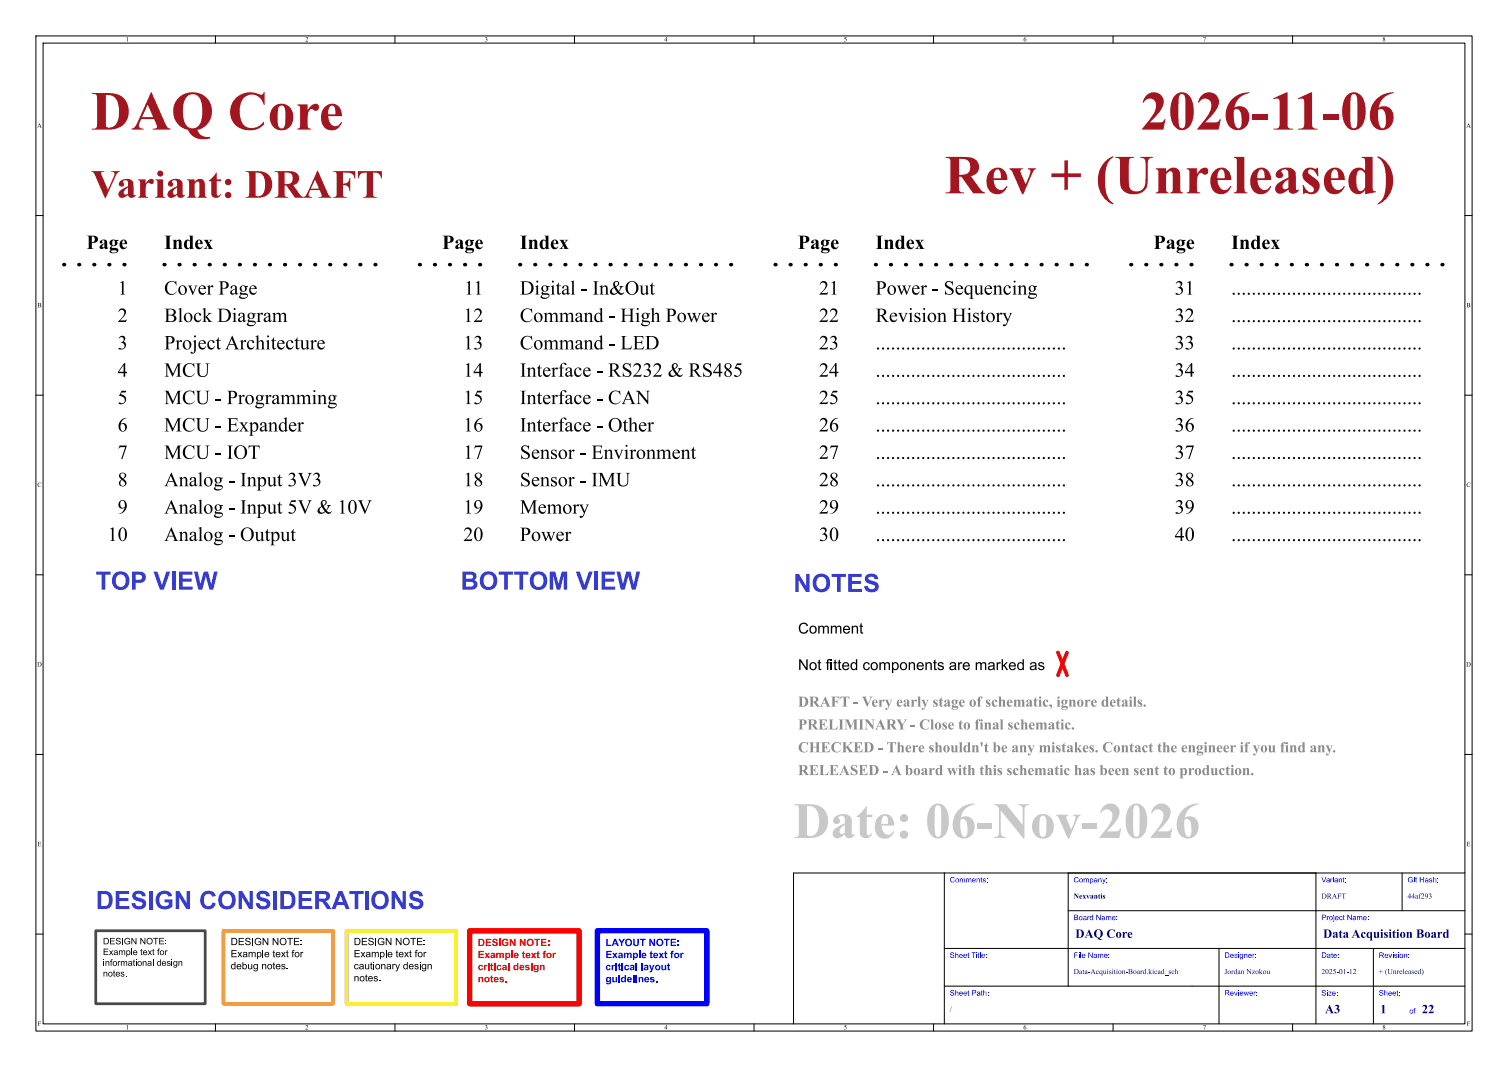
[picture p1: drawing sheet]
<svg xmlns="http://www.w3.org/2000/svg" width="420mm" height="297mm" viewBox="0 0 420 297" stroke-linecap="round" stroke-linejoin="round" font-family="sans-serif">
<defs><g id="words">
<g font-size="15.3" fill="#a21622">
<text x="25.4" y="37.9">DAQ Core</text>
<text x="317.7" y="37.9">2026-11-06</text>
<text x="263" y="55.7">Rev+ (Unreleased)</text>
</g>
<text font-size="14.2" fill="#c8c8c8" x="221" y="235">Date:06-Nov-2026</text>
<text font-size="11.1" fill="#a21622" x="25.4" y="56.4">Variant:DRAFT</text>
<g font-size="7" fill="#353ccf">
<text x="26.7" y="165">TOP VIEW</text>
<text x="128.3" y="165">BOTTOM VIEW</text>
<text x="221" y="165.6">NOTES</text>
<text x="26.7" y="253.9">DESIGN CONSIDERATIONS</text>
</g>
<g font-size="5.6">
<text x="24.1" y="70">Page</text>
<text x="45.7" y="70">Index</text>
<text x="123.1" y="70">Page</text>
<text x="144.8" y="70">Index</text>
<text x="222.2" y="70">Page</text>
<text x="243.8" y="70">Index</text>
<text x="321.2" y="70">Page</text>
<text x="342.9" y="70">Index</text>
<text x="32.8" y="82.7">1</text>
<text x="45.7" y="82.7">CoverPage</text>
<text x="129.2" y="82.7">11</text>
<text x="144.8" y="82.7">Digital - In&amp;Out</text>
<text x="228.1" y="82.7">21</text>
<text x="243.8" y="82.7">Power- Sequencing</text>
<text x="327.1" y="82.7">31</text>
<text x="342.9" y="82.7">......................................</text>
<text x="32.8" y="90.3">2</text>
<text x="45.7" y="90.3">Block Diagram</text>
<text x="129" y="90.3">12</text>
<text x="144.8" y="90.3">Command- High Power</text>
<text x="228.1" y="90.3">22</text>
<text x="243.8" y="90.3">RevisionHistory</text>
<text x="327.1" y="90.3">32</text>
<text x="342.9" y="90.3">......................................</text>
<text x="32.8" y="97.9">3</text>
<text x="45.7" y="97.9">ProjectArchitecture</text>
<text x="129" y="97.9">13</text>
<text x="144.8" y="97.9">Command- LED</text>
<text x="228.1" y="97.9">23</text>
<text x="243.8" y="97.9">......................................</text>
<text x="327.1" y="97.9">33</text>
<text x="342.9" y="97.9">......................................</text>
<text x="32.8" y="105.5">4</text>
<text x="45.7" y="105.5">MCU</text>
<text x="129" y="105.5">14</text>
<text x="144.8" y="105.5">Interface- RS232&amp; RS485</text>
<text x="228.1" y="105.5">24</text>
<text x="243.8" y="105.5">......................................</text>
<text x="327.1" y="105.5">34</text>
<text x="342.9" y="105.5">......................................</text>
<text x="32.8" y="113.2">5</text>
<text x="45.7" y="113.2">MCU - Programming</text>
<text x="129" y="113.2">15</text>
<text x="144.8" y="113.2">Interface- CAN</text>
<text x="228.1" y="113.2">25</text>
<text x="243.8" y="113.2">......................................</text>
<text x="327.1" y="113.2">35</text>
<text x="342.9" y="113.2">......................................</text>
<text x="32.8" y="120.8">6</text>
<text x="45.7" y="120.8">MCU - Expander</text>
<text x="129" y="120.8">16</text>
<text x="144.8" y="120.8">Interface- Other</text>
<text x="228.1" y="120.8">26</text>
<text x="243.8" y="120.8">......................................</text>
<text x="327.1" y="120.8">36</text>
<text x="342.9" y="120.8">......................................</text>
<text x="32.8" y="128.4">7</text>
<text x="45.7" y="128.4">MCU - IOT</text>
<text x="129" y="128.4">17</text>
<text x="144.8" y="128.4">Sensor- Environment</text>
<text x="228.1" y="128.4">27</text>
<text x="243.8" y="128.4">......................................</text>
<text x="327.1" y="128.4">37</text>
<text x="342.9" y="128.4">......................................</text>
<text x="32.8" y="136">8</text>
<text x="45.7" y="136">Analog- Input3V3</text>
<text x="129" y="136">18</text>
<text x="144.8" y="136">Sensor- IMU</text>
<text x="228.1" y="136">28</text>
<text x="243.8" y="136">......................................</text>
<text x="327.1" y="136">38</text>
<text x="342.9" y="136">......................................</text>
<text x="32.8" y="143.6">9</text>
<text x="45.7" y="143.6">Analog- Input5V &amp; 10V</text>
<text x="129" y="143.6">19</text>
<text x="144.8" y="143.6">Memory</text>
<text x="228.1" y="143.6">29</text>
<text x="243.8" y="143.6">......................................</text>
<text x="327.1" y="143.6">39</text>
<text x="342.9" y="143.6">......................................</text>
<text x="30" y="151.3">10</text>
<text x="45.7" y="151.3">Analog- Output</text>
<text x="129" y="151.3">20</text>
<text x="144.8" y="151.3">Power</text>
<text x="228.1" y="151.3">30</text>
<text x="243.8" y="151.3">......................................</text>
<text x="327.1" y="151.3">40</text>
<text x="342.9" y="151.3">......................................</text>
</g>
<g font-size="4.2">
<text x="222.2" y="176.9">Comment</text>
<text x="222.2" y="187">Not fitted components are marked as</text>
</g>
<g font-size="4.2" fill="#8c8c8c">
<text x="222.2" y="197.2">DRAFT - Veryearlystageofschematic,ignoredetails.</text>
<text x="222.2" y="203.6">PRELIMINARY - Closetofinalschematic.</text>
<text x="222.2" y="209.9">CHECKED - Thereshouldn'tbeanymistakes.Contacttheengineerif youfindany.</text>
<text x="222.2" y="216.3">RELEASED - A boardwiththisschematichasbeensenttoproduction.</text>
</g>
<g font-size="3.5" fill="#00007f">
<text x="299.5" y="261.9">DAQ Core</text>
<text x="368.5" y="261.9">DataAcquisitionBoard</text>
<text x="369" y="282.9">A3</text>
<text x="384.4" y="282.9">1</text>
<text x="396" y="282.9">22</text>
</g>
<g font-size="2.8">
<text x="64.2" y="267.6">Example text for</text>
<text x="98.5" y="267.6">Example text for</text>
<text x="64.2" y="270.9">debug notes.</text>
<text x="98.5" y="270.9">cautionary design</text>
<text x="98.5" y="274.3">notes.</text>
</g>
<g font-size="2.8" fill="#f00">
<text x="133.1" y="267.8">Example text for</text>
<text x="133.1" y="271.2">critical design</text>
<text x="133.1" y="274.5">notes.</text>
</g>
<g font-size="2.8" fill="#00f">
<text x="168.6" y="267.8">Example text for</text>
<text x="168.6" y="271.2">critical layout</text>
<text x="168.6" y="274.5">guidelines.</text>
</g>
<g font-size="2.5">
<text x="28.7" y="266.9">Example text for</text>
<text x="28.7" y="269.8">informational design</text>
<text x="28.7" y="272.8">notes.</text>
</g>
<g font-size="2.1" fill="#00f">
<text x="264.5" y="246.2">Comments:</text>
<text x="299" y="246.2">Company:</text>
<text x="368" y="246.2">Variant:</text>
<text x="392" y="246.2">Git Hash:</text>
<text x="299" y="256.7">Board Name:</text>
<text x="368" y="256.7">Project Name:</text>
<text x="264.5" y="267.2">Sheet Title:</text>
<text x="299" y="267.2">File Name:</text>
<text x="341" y="267.2">Designer:</text>
<text x="368" y="267.2">Date:</text>
<text x="384" y="267.2">Revision:</text>
<text x="264.5" y="277.7">Sheet Path:</text>
<text x="341" y="277.7">Reviewer:</text>
<text x="368" y="277.7">Size:</text>
<text x="384" y="277.7">Sheet:</text>
<text x="392.5" y="282.7">of</text>
</g>
<g font-size="2.1" fill="#00007f">
<text x="299" y="250.7">Nexvantis</text>
<text x="368" y="250.7">DRAFT</text>
<text x="392" y="250.7">44af293</text>
<text x="299" y="271.7">Data-Acquisition-Board.kicad_sch</text>
<text x="341" y="271.7">JordanNzokou</text>
<text x="368" y="271.7">2025-01-12</text>
<text x="384" y="271.7">+ (Unreleased)</text>
<text x="264.5" y="282.2">/</text>
</g>
<g font-size="1.8">
<text x="35" y="12">1</text>
<text x="85" y="12">2</text>
<text x="135" y="12">3</text>
<text x="185" y="12">4</text>
<text x="235" y="12">5</text>
<text x="285" y="12">6</text>
<text x="335" y="12">7</text>
<text x="385" y="12">8</text>
<text x="10.3" y="36">A</text>
<text x="408.3" y="36">A</text>
<text x="10.4" y="86">B</text>
<text x="408.4" y="86">B</text>
<text x="10.4" y="136">C</text>
<text x="408.4" y="136">C</text>
<text x="10.3" y="186">D</text>
<text x="408.3" y="186">D</text>
<text x="10.4" y="236">E</text>
<text x="408.4" y="236">E</text>
<text x="10.5" y="286">F</text>
<text x="35" y="287">1</text>
<text x="85" y="287">2</text>
<text x="135" y="287">3</text>
<text x="185" y="287">4</text>
<text x="235" y="287">5</text>
<text x="285" y="287">6</text>
<text x="335" y="287">7</text>
<text x="385" y="287">8</text>
<text x="408.5" y="286">F</text>
</g>
</g></defs>
<g fill="none" stroke="#000" stroke-width=".28">
<path d="M10 10h400v277h-400zM12 12h396v273h-396zM60 10v2M110 10v2M160 10v2M210 10v2M260 10v2M310 10v2M360 10v2M10 60h2M408 60h2M10 110h2"/>
<path d="M408 110h2M10 160h2M408 160h2M10 210h2M408 210h2M263 243v42M297.5 253.5h110.5M297.5 243v31.5M366.5 243v42M390.5 243v10.5M408 243h-187v42M10 260h2"/>
<path d="M263 274.5h145M263 264h145M339.5 264v21M382.5 264v21M408 260h2M60 285v2M110 285v2M160 285v2M210 285v2M260 285v2M310 285v2M360 285v2"/>
</g>
<g fill="#fff">
<path d="M166.4 259.1h30.4v20.3h-30.4z"/>
<path d="M130.8 259.1h30.5v20.3h-30.5z"/>
<path d="M96.5 259.1h30.5v20.3h-30.5z"/>
<path d="M62.2 259.1h30.5v20.3h-30.5z"/>
<path d="M26.7 259.1h30.4v20.3h-30.4z"/>
</g>
<path d="M17.8 73.7h17.8M45.7 73.7h61M116.8 73.7h17.8M144.8 73.7h60.9M215.9 73.7h17.8M243.8 73.7h61M315 73.7h17.7M342.9 73.7h61" fill="none" stroke="#000" stroke-width="1" stroke-dasharray=".2 4"/>
<path d="M294.6 181.6l2.6 6.4M297.2 181.6l-2.6 6.4" fill="none" stroke="#f00" stroke-width="1"/>
<path d="M123.2 166.4h69.8v37.3h-69.8z" fill="none" stroke="#fff" stroke-width=".28"/>
<path d="M166.4 259.1h30.4v20.3h-30.4z" fill="none" stroke="#00f" stroke-width="1.5"/>
<g fill="#00f">
<path d="M168.8 261.3h.4v1.7h1v.3h-1.4z"/>
<path d="M171.1 261.3h.4l.8 2h-.4l-.2-.4h-.8l-.1 .4h-.5l.3-.8h1l-.3-.7-.3 .7h-.4z"/>
<path d="M172.2 261.3h.5l.5 .8 .4-.8h.5l-.7 1.2v.8h-.4v-.8z"/>
<path d="M174.4 261.6a1 1 0 0 1 1.5 .1 1 1 0 0 1-.5 1.5 1 1 0 0 1-1.3-.9h.4a.61 .61 0 0 0 .8 .7 .61 .61 0 0 0 .3-1l-.5-.4a.58 .58 0 0 0-.6 .7h-.4z"/>
<path d="M176.3 261.3h.4v1.1a.43 .43 0 0 0 .4 .6 .43 .43 0 0 0 .4-.6v-1.1h.4v1.4a.8 .8 0 0 1-.8 .7 .8 .8 0 0 1-.7-.7z"/>
<path d="M178.2 261.3h1.6v.4h-.6v1.6h-.4v-1.6h-.6z"/>
<path d="M180.9 261.3h.3l.9 1.4v-1.4h.3v2h-.4l-.8-1.3v1.3h-.3z"/>
<path d="M183.1 261.6a1 1 0 0 1 1.5 .1 1 1 0 0 1-.5 1.5 1 1 0 0 1-1.3-.9h.4a.61 .61 0 0 0 .8 .7 .61 .61 0 0 0 .3-1l-.5-.4a.58 .58 0 0 0-.6 .7h-.4z"/>
<path d="M184.9 261.3h1.6v.4h-.6v1.6h-.4v-1.6h-.6z"/>
<path d="M186.8 261.3h1.4v.4h-1v.4h1v.3h-1v.6h1.1v.3h-1.5z"/>
<path d="M188.7 261.9h.4v.4h-.4z"/>
<path d="M188.7 262.9h.4v.4h-.4z"/>
<path d="M168.8 264.7h1.5v.3h-1.1v.5h1v.3h-1v.6h1.1v.3h-1.5z"/>
</g>
<path d="M178.2 264.7v2" fill="none" stroke="#00f" stroke-width=".38"/>
<g fill="#00f">
<path d="M181.1 265l.4-.3v.5h.3v.3h-.3v.6l.3 .6-.6-.2-.1-1h-.2z"/>
<path d="M185.2 265l.4-.3v.5h.2v.3h-.2v.6l.2 .6-.6-.2v-1h-.2z"/>
<path d="M187 264.7h.7l-.1 .3h-.3v.2h.3v.3h-.3v1.2h-.4v-1.2h-.2z"/>
<path d="M172.3 268.3l.3-.2v.5h.3v.3h-.3v.6l.3 .5-.6-.1v-1h-.2z"/>
</g>
<path d="M177.3 268v2M178.8 268v2" fill="none" stroke="#00f" stroke-width=".38"/>
<g fill="#00f">
<path d="M185.9 268.3l.4-.2v.5h.3v.3h-.3v.6l.3 .5-.6-.1-.1-1h-.1z"/>
<path d="M173.1 272.1l.4-.2 .5 .2v-.7h.3v2h-.3v-.2l-.2 .2a.63 .63 0 0 1-.7-.1 .63 .63 0 0 1-.2-.6h.4l.1 .3a.37 .37 0 0 0 .5-.1 .37 .37 0 0 0 0-.5 .37 .37 0 0 0-.5 0l-.1 .3h-.4z"/>
</g>
<path d="M176.5 271.4v2" fill="none" stroke="#00f" stroke-width=".38"/>
<path d="M130.8 259.1h30.5v20.3h-30.5z" fill="none" stroke="#f00" stroke-width="1.5"/>
<g fill="#f00">
<path d="M133.3 261.3h.7a1.01 1.01 0 0 1 .9 1 1.01 1.01 0 0 1-.9 1h-.7v-.3h.4a.69 .69 0 0 0 .8-.7 .69 .69 0 0 0-.8-.6v1.3h-.4z"/>
<path d="M135.3 261.3h1.5v.4h-1.1v.4h1v.3h-1v.6h1.1v.3h-1.5z"/>
<path d="M137.3 261.5l.4-.2a.7 .7 0 0 1 .9 .6l-.9-.3-.2 .2 .2 .2a.75 .75 0 0 1 .9 .9 .75 .75 0 0 1-1.2 .4l-.4-.6 .4-.1a.37 .37 0 0 0 .4 .5 .37 .37 0 0 0 .3-.6 .7 .7 0 0 1-.8-.2 .7 .7 0 0 1 0-.8z"/>
</g>
<path d="M139.2 261.3v2" fill="none" stroke="#f00" stroke-width=".4"/>
<g fill="#f00">
<path d="M140 261.5l1.1-.2 .5 .6-.4 .1a.65 .65 0 0 0-.9-.1 .65 .65 0 0 0-.1 .9 .65 .65 0 0 0 .9 .1l.1-.3h-.5v-.3h.9v.8a1.09 1.09 0 0 1-1.6 0 1.09 1.09 0 0 1 0-1.6z"/>
<path d="M142 261.3h.4l.8 1.4v-1.4h.4v2h-.4l-.8-1.3v1.3h-.4z"/>
<path d="M144.8 261.3h.4l.8 1.4v-1.4h.4v2h-.4l-.9-1.3v1.3h-.3z"/>
<path d="M147 261.6a1 1 0 0 1 1.6 .1 1 1 0 0 1-.6 1.5 1 1 0 0 1-1.3-.9h.4a.61 .61 0 0 0 .8 .7 .61 .61 0 0 0 .3-1l-.5-.4a.58 .58 0 0 0-.6 .7h-.4z"/>
<path d="M148.8 261.3h1.6v.4h-.6v1.6h-.4v-1.6h-.6z"/>
<path d="M150.7 261.3h1.5v.4h-1.1v.4h1v.3h-1v.6h1.1v.3h-1.5z"/>
<path d="M152.6 261.9h.4v.4h-.4z"/>
<path d="M152.6 262.9h.4v.4h-.4z"/>
<path d="M133.3 264.7h1.4v.3h-1v.5h1v.3h-1v.6h1.1v.3h-1.5z"/>
</g>
<path d="M142.6 264.7v2" fill="none" stroke="#f00" stroke-width=".38"/>
<g fill="#f00">
<path d="M145.6 265l.4-.3v.5h.2v.3h-.2v.6l.2 .6-.6-.2v-1h-.2z"/>
<path d="M149.6 265l.4-.3v.5h.3v.3h-.3v.6l.3 .6-.7-.2v-1h-.2z"/>
<path d="M151.5 264.7h.6v.3h-.4v.2h.3v.3h-.3v1.2h-.4v-1.2h-.2z"/>
<path d="M136.7 268.3l.4-.2v.5h.2v.3h-.2v.6l.3 .5-.7-.1v-1h-.2z"/>
</g>
<path d="M141.7 268v2" fill="none" stroke="#f00" stroke-width=".38"/>
<g fill="#f00">
<path d="M143.1 268.8l.5-.2 .4 .2v-.8h.4v2h-.4v-.2l-.2 .2a.63 .63 0 0 1-.6-.1 .63 .63 0 0 1-.2-.6h.4v.3a.37 .37 0 0 0 .5 0 .37 .37 0 0 0 0-.5 .37 .37 0 0 0-.5-.1v.3h-.4z"/>
<path d="M136.7 271.7l.4-.3v.6h.2v.3h-.2v.6l.3 .5-.7-.1v-1h-.2z"/>
</g>
<path d="M96.5 259.1h30.5v20.3h-30.5z" fill="none" stroke="#faec00" stroke-width="1"/>
<g fill="#000">
<path d="M28.9 264.1h1.3v.2h-1.1v.5h1v.2h-1v.6h1.1v.2h-1.3zM28.9 261.1h.6a.89 .89 0 0 1 .8 .9 .89 .89 0 0 1-.8 .9h-.6v-.3h.6a.69 .69 0 0 0 .6-.6 .69 .69 0 0 0-.6-.7h-.4v1.3h-.2zM30.7 261.1h1.3v.2h-1.1v.5h1v.2h-1v.6h1.1v.3h-1.3zM30.9 267.1l.5-.1-.4 .3 .3 .4h-.3v1.1h-.2v-1.1h-.2zM31.6 270.2l.3-.1v.4h.2l-.2 .2v.7l.2 .4-.4-.1-.1-1h-.1zM32.4 261.2l.9-.1 .3 .4-.2 .1a.38 .38 0 0 0-.5-.4 .38 .38 0 0 0-.2 .5l.3 .1a.6 .6 0 0 1 .6 .8 .6 .6 0 0 1-1 .2l-.4-.4 .3-.1a.43 .43 0 0 0 .4 .4 .43 .43 0 0 0 .4-.5l-.9-.4zM34 261.1h.3v1.8h-.3zM34.9 261.3l.8-.2 .4 .3 .1 .2h-.2a.69 .69 0 0 0-1 0 .69 .69 0 0 0 0 1 .69 .69 0 0 0 1-.1v-.3h-.5v-.3h.8v.7a.96 .96 0 0 1-1.4 .1 .96 .96 0 0 1 0-1.4zM36.6 264.1h.2v1.7h-.2zM36.6 261.1h.2l1 1.4v-1.4h.2v1.8h-.2l-1-1.4v1.4h-.2zM37.2 267.2l.2-.1v.4h.2l-.2 .2v.8l.2 .3-.4-.1v-1h-.2zM39.1 261.1h.2l1 1.4v-1.4h.2v1.8h-.3l-.9-1.4v1.4h-.2z"/>
<path d="M39.2 264.2l.3-.1v.5h.2l-.2 .1v.8l.2 .3-.4-.1-.1-1h-.1zM41.1 261.3a.88 .88 0 0 1 1.3 .1 .88 .88 0 0 1-.4 1.3 .88 .88 0 0 1-1.2-.7h.3a.67 .67 0 0 0 .8 .6 .67 .67 0 0 0 .5-.9 .67 .67 0 0 0-1-.4l-.3 .7h-.3zM42.5 267h.2v1.8h-.2zM42.6 264.2l.2-.1v.5h.2l-.2 .1v.8l.2 .3-.4-.1v-1h-.2zM42.7 261.1h1.4v.2h-.6v1.6h-.2v-1.6h-.6zM44 264.1h.5l-.3 .3 .2 .3h-.2v1.1h-.2v-1.1h-.2zM44.3 261.1h1.3v.2h-1v.5h1v.2h-1v.6h1.1v.3h-1.4zM43.9 267.7l.3-.2 .4 .2v-.7h.2v1.8l-.2-.1-.6 .1a.31 .31 0 0 1-.3-.3 .31 .31 0 0 1 .2-.3 .4 .4 0 0 0 .5 .4 .4 .4 0 0 0 .2-.6l-.4-.3-.3 .5h-.2zM46 261.6h.3v.2h-.3zM46 262.6h.3v.3h-.3zM47.8 267h.2v.3h-.2zM64.5 264.4h1.4v.3h-1.2v.6h1.1v.2h-1.1v.7h1.2v.2h-1.4z"/>
<path d="M64.4 261.1h.7a1.01 1.01 0 0 1 1 1 1.01 1.01 0 0 1-.9 1h-.8v-.3h.7a.77 .77 0 0 0 .7-.7 .77 .77 0 0 0-.7-.8h-.4v1.5h-.3zM64.5 268.5l.4-.2 .4 .2v-.7h.3v2h-.2v-.2l-.3 .2-.5-.1-.3-.5 .3-.1a.45 .45 0 0 0 .6 .5 .45 .45 0 0 0 .1-.8l-.4-.3-.3 .6h-.3zM66.5 261.1h1.4v.2h-1.2v.6h1.1v.3h-1.1v.6h1.3v.3h-1.5zM67.5 267.8h.3v.7a.66 .66 0 0 1 1 .6 .66 .66 0 0 1-1 .5v.2h-.3v-.7h.2a.46 .46 0 0 0 .6 .5 .46 .46 0 0 0 .2-.8l-.4-.3-.4 .6h-.2zM68.5 261.2l.9-.1 .4 .4-.3 .2a.43 .43 0 0 0-.5-.5 .43 .43 0 0 0-.3 .6l.4 .1a.68 .68 0 0 1 .7 .9 .68 .68 0 0 1-1.2 .2l-.3-.4 .2-.2a.52 .52 0 0 0 .5 .5 .52 .52 0 0 0 .5-.5l-1.1-.5zM71.2 261.3l1-.2 .4 .3 .1 .2-.2 .1a.77 .77 0 0 0-1.1-.1 .77 .77 0 0 0-.1 1.1 .77 .77 0 0 0 1.1 0l.1-.4h-.6v-.2h.9v.7a1.08 1.08 0 0 1-1.6 .1 1.08 1.08 0 0 1 0-1.6zM73.1 261.1h.3l1.1 1.5v-1.5h.2v2h-.2l-1.1-1.6v1.6h-.3zM75.9 261.1h.3l1.1 1.5v-1.5h.2v2h-.2l-1.1-1.6v1.6h-.3zM76.1 264.6l.3-.1v.5h.2v.2h-.2v.8l.2 .4a.36 .36 0 0 1-.4 0 .36 .36 0 0 1-.1-.4v-.8h-.2zM76.1 268l.3-.2v.5h.2v.2h-.2v.9l.3 .4a.36 .36 0 0 1-.5 0 .36 .36 0 0 1-.1-.4v-.9h-.2zM78.2 261.3a.99 .99 0 0 1 1.5 .2 .99 .99 0 0 1-.5 1.4 .99 .99 0 0 1-1.3-.8h.3a.74 .74 0 0 0 1 .7 .74 .74 0 0 0 .2-1.3l-.8-.2-.4 .3v.5h-.3zM79.9 264.6l.2-.1v.5h.2v.2h-.2v.8l.3 .4a.36 .36 0 0 1-.4 0 .36 .36 0 0 1-.1-.4v-.8h-.2z"/>
<path d="M80 261.1h1.6v.2h-.7v1.8h-.2v-1.8h-.7zM81.5 264.5l.6-.1-.4 .4 .2 .4h-.2v1.2h-.3v-1.2h-.2zM81.9 261.1h1.4v.2h-1.2v.6h1.1v.3h-1.1v.6h1.3v.3h-1.5zM83.8 261.6h.2v.3h-.2zM83.8 262.8h.2v.3h-.2zM98.7 264.4h1.5v.3h-1.2v.6h1.1v.2h-1.1v.7h1.2v.2h-1.5zM98.7 261.1h.7a1.01 1.01 0 0 1 1 1 1.01 1.01 0 0 1-.9 1h-.8v-.3h.7a.77 .77 0 0 0 .7-.7 .77 .77 0 0 0-.7-.8h-.4v1.5h-.3zM100.8 261.1h1.4v.2h-1.2v.6h1.1v.3h-1.1v.6h1.3v.3h-1.5zM101.9 271.3l.2-.1v.5h.3v.2h-.3v.8l.3 .5a.36 .36 0 0 1-.4-.1 .36 .36 0 0 1-.1-.4v-.8h-.2zM102.8 261.2l.9-.1 .4 .4-.3 .2a.43 .43 0 0 0-.5-.5 .43 .43 0 0 0-.3 .6l.3 .1a.68 .68 0 0 1 .8 .9 .68 .68 0 0 1-1.2 .2l-.4-.4 .3-.2a.52 .52 0 0 0 .5 .5 .52 .52 0 0 0 .5-.5l-1.1-.5zM103.3 268l.2-.2v.5h.3v.2h-.3v.9l.3 .4a.36 .36 0 0 1-.4 0 .36 .36 0 0 1-.1-.4v-.9h-.2zM105.5 261.3l1-.2 .4 .3 .1 .2-.2 .1a.77 .77 0 0 0-1.1-.1 .77 .77 0 0 0-.1 1.1 .77 .77 0 0 0 1.1 0l.1-.4h-.6v-.2h.9v.7a1.08 1.08 0 0 1-1.6 .1 1.08 1.08 0 0 1 0-1.6z"/>
<path d="M107.4 261.1h.3l1.1 1.5v-1.5h.2v2h-.3l-1-1.6v1.6h-.3zM110.2 261.1h.3l1.1 1.5v-1.5h.2v2h-.3l-1-1.6v1.6h-.3zM110.4 264.6l.3-.1v.5h.2v.2h-.2v.8l.2 .4a.36 .36 0 0 1-.4 0 .36 .36 0 0 1-.1-.4v-.8h-.2zM112.4 261.3a.99 .99 0 0 1 1.6 .2 .99 .99 0 0 1-.5 1.4 .99 .99 0 0 1-1.3-.8h.3a.74 .74 0 0 0 1 .7 .74 .74 0 0 0 .2-1.3l-.8-.2-.4 .3v.5h-.3zM112.5 268.5l.4-.2 .4 .2v-.7h.3v2h-.3v-.2l-.2 .2-.5-.1-.3-.5 .3-.1a.45 .45 0 0 0 .5 .5 .45 .45 0 0 0 .2-.8l-.4-.3-.3 .6h-.3zM114.1 264.6l.3-.1v.5h.2v.2h-.2v.8l.3 .4a.36 .36 0 0 1-.4 0 .36 .36 0 0 1-.2-.4v-.8h-.1zM114.3 261.1h1.6v.2h-.7v1.8h-.3v-1.8h-.6zM115.8 264.5l.5-.1-.3 .4 .2 .4h-.2v1.2h-.3v-1.2h-.2zM116.2 261.1h1.4v.2h-1.2v.6h1.1v.3h-1.1v.6h1.2v.3h-1.4zM118.1 261.6h.2v.3h-.2zM118.1 262.8h.2v.3h-.2z"/>
</g>
<path d="M70.4 261.1v2M73.2 264.4v2M104.7 261.1v2M107.5 264.4v2" fill="none" stroke="#000" stroke-width=".28"/>
<path d="M62.2 259.1h30.5v20.3h-30.5z" fill="none" stroke="#ffa500" stroke-width="1"/>
<path d="M26.7 259.1h30.4v20.3h-30.4z" fill="none" stroke="#484848" stroke-width=".76"/>
<path d="M22.9 166.4h69.8v37.3h-69.8z" fill="none" stroke="#fff" stroke-width=".28"/>
<circle cx="24.8" cy="168.3" r="0" fill="#fff"/>
<use href="#words"/>
</svg>
